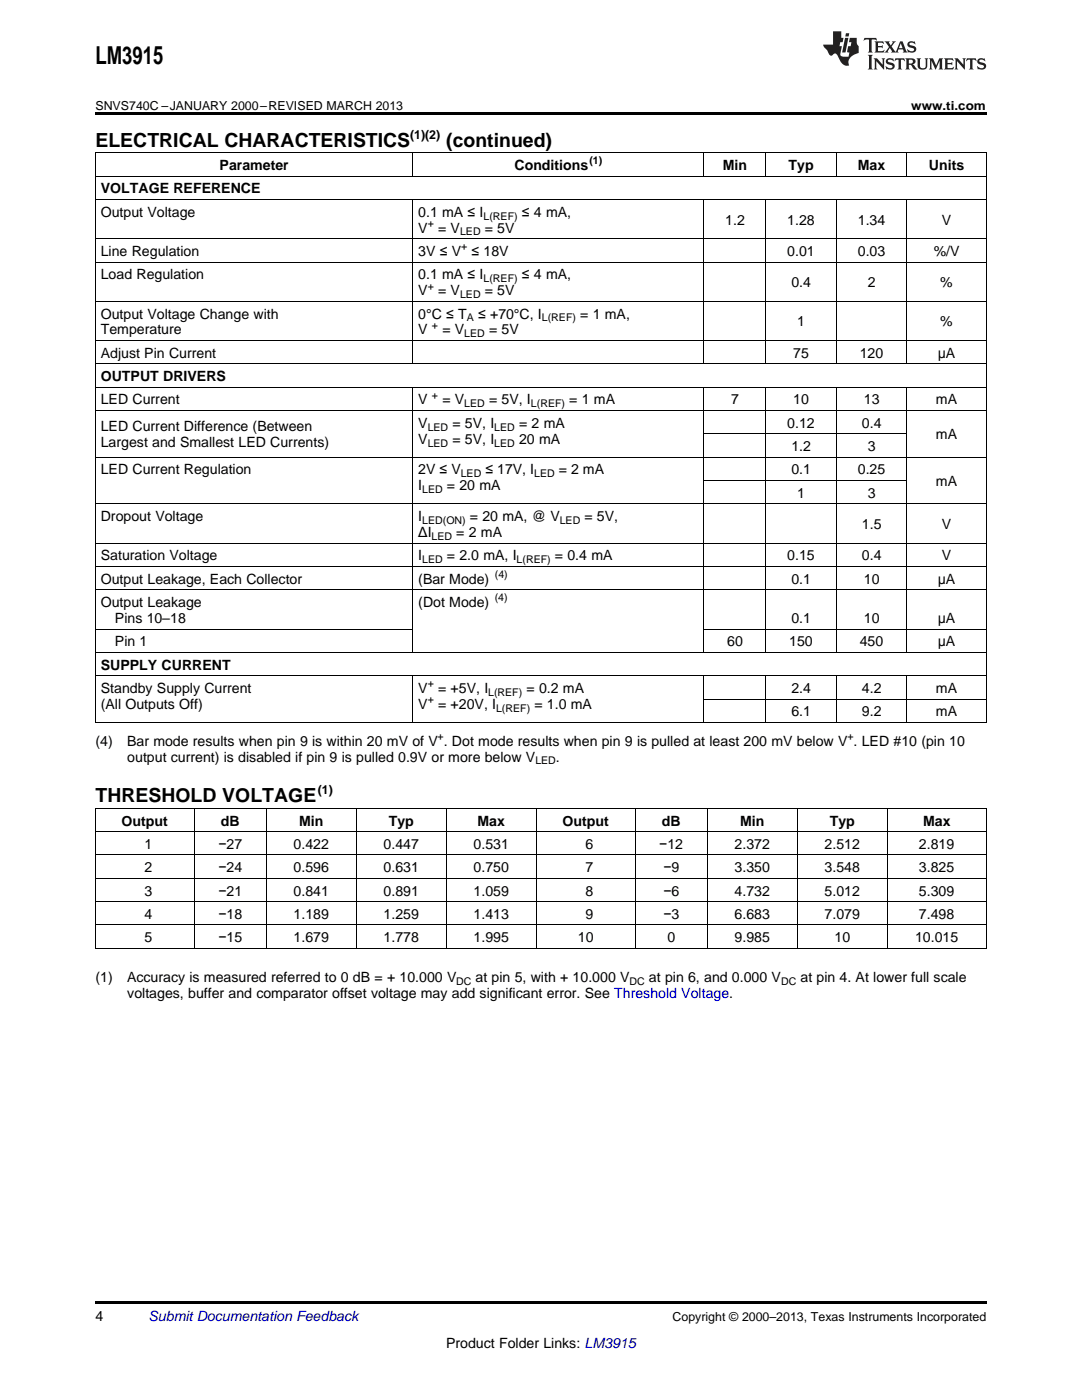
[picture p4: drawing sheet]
<svg xmlns="http://www.w3.org/2000/svg" width="216mm" height="279mm" viewBox="0 0 216 279" stroke-linecap="round" stroke-linejoin="round" font-family="sans-serif">
<defs><g id="words">
<text font-size="4.9" x="19" y="12.8">LM3915</text>
<g font-size="3.9">
<text x="19" y="29.3">ELECTRICAL CHARACTERISTICS</text>
<text x="89" y="29.3">(continued)</text>
<text x="19" y="160.1">THRESHOLD VOLTAGE</text>
</g>
<g font-size="2.8">
<text x="43.8" y="33.9">Parameter</text>
<text x="102.7" y="33.9">Conditions</text>
<text x="144.2" y="33.9">Min</text>
<text x="157.3" y="33.9">Typ</text>
<text x="171.2" y="33.9">Max</text>
<text x="185.3" y="33.9">Units</text>
<text x="20.1" y="38.6">VOLTAGE REFERENCE</text>
<text x="20.1" y="43.3">Output Voltage</text>
<text x="83.5" y="43.3">0.1 mA ≤ I</text>
<text x="83.5" y="46.4">V</text>
<text x="87.4" y="46.4">= V</text>
<text x="96.7" y="46.4">= 5V</text>
<text x="104.1" y="43.3">≤ 4 mA,</text>
<text x="144.7" y="44.8">1.2</text>
<text x="157.1" y="44.8">1.28</text>
<text x="171.2" y="44.8">1.34</text>
<text x="187.9" y="44.8">V</text>
<text x="20.1" y="51.1">Line Regulation</text>
<text x="83.5" y="51.1">3V ≤ V</text>
<text x="94.1" y="51.1">≤ 18V</text>
<text x="157.1" y="51.1">0.01</text>
<text x="171.2" y="51.1">0.03</text>
<text x="186.3" y="51.1">%/V</text>
<text x="20.1" y="55.7">Load Regulation</text>
<text x="83.5" y="55.7">0.1 mA ≤ I</text>
<text x="83.5" y="58.9">V</text>
<text x="87.4" y="58.9">= V</text>
<text x="96.7" y="58.9">= 5V</text>
<text x="104.1" y="55.7">≤ 4 mA,</text>
<text x="157.9" y="57.3">0.4</text>
<text x="173.1" y="57.3">2</text>
<text x="187.6" y="57.3">%</text>
<text x="20.1" y="63.6">Output Voltage Change with</text>
<text x="83.5" y="63.6">0°C ≤ T</text>
<text x="95.4" y="63.6">≤ +70°C, I</text>
<text x="115.8" y="63.6">= 1 mA,</text>
<text x="159.1" y="65.2">1</text>
<text x="187.6" y="65.2">%</text>
<text x="20.1" y="66.7">Temperature</text>
<text x="20.1" y="71.4">Adjust Pin Current</text>
<text x="83.5" y="66.7">V</text>
<text x="88.3" y="66.7">= V</text>
<text x="97.6" y="66.7">= 5V</text>
<text x="158.3" y="71.4">75</text>
<text x="171.6" y="71.4">120</text>
<text x="187.1" y="71.4">μA</text>
<text x="20.1" y="76.1">OUTPUT DRIVERS</text>
<text x="20.1" y="80.7">LED Current</text>
<text x="83.5" y="80.7">V</text>
<text x="88.3" y="80.7">= V</text>
<text x="97.6" y="80.7">= 5V, I</text>
<text x="113.6" y="80.7">= 1 mA</text>
<text x="145.9" y="80.7">7</text>
<text x="158.3" y="80.7">10</text>
<text x="172.4" y="80.7">13</text>
<text x="186.8" y="80.7">mA</text>
<text x="20.1" y="86.1">LED Current Difference (Between</text>
<text x="20.1" y="89.3">Largest and Smallest LED Currents)</text>
<text x="83.5" y="85.4">V</text>
<text x="83.5" y="88.5">V</text>
<text x="90.3" y="85.4">= 5V, I</text>
<text x="90.3" y="88.5">= 5V, I</text>
<text x="103.6" y="85.4">= 2 mA</text>
<text x="103.6" y="88.5">20 mA</text>
<text x="157.1" y="85.4">0.12</text>
<text x="172" y="85.4">0.4</text>
<text x="186.8" y="87.7">mA</text>
<text x="20.1" y="94.7">LED Current Regulation</text>
<text x="83.5" y="94.7">2V ≤ V</text>
<text x="96.9" y="94.7">≤ 17V, I</text>
<text x="111.5" y="94.7">= 2 mA</text>
<text x="157.9" y="90">1.2</text>
<text x="157.9" y="94.7">0.1</text>
<text x="171.2" y="94.7">0.25</text>
<text x="173.1" y="90">3</text>
<text x="83.5" y="97.9">I</text>
<text x="89.2" y="97.9">= 20 mA</text>
<text x="159.1" y="99.3">1</text>
<text x="173.1" y="99.3">3</text>
<text x="186.8" y="97">mA</text>
<text x="20.1" y="104">Dropout Voltage</text>
<text x="83.5" y="104">I</text>
<text x="83.5" y="107.2">ΔI</text>
<text x="91.1" y="107.2">= 2 mA</text>
<text x="93.8" y="104">= 20 mA, @ V</text>
<text x="116.6" y="104">= 5V,</text>
<text x="172" y="105.6">1.5</text>
<text x="187.9" y="105.6">V</text>
<text x="20.1" y="111.8">Saturation Voltage</text>
<text x="83.5" y="111.8">I</text>
<text x="89.2" y="111.8">= 2.0 mA, I</text>
<text x="110.7" y="111.8">= 0.4 mA</text>
<text x="157.1" y="111.8">0.15</text>
<text x="172" y="111.8">0.4</text>
<text x="187.9" y="111.8">V</text>
<text x="20.1" y="116.5">Output Leakage, Each Collector</text>
<text x="83.5" y="116.5">(Bar Mode)</text>
<text x="157.9" y="116.5">0.1</text>
<text x="172.4" y="116.5">10</text>
<text x="187.1" y="116.5">μA</text>
<text x="20.1" y="121.1">Output Leakage</text>
<text x="22.9" y="124.3">Pins 10–18</text>
<text x="83.5" y="121.1">(Dot Mode)</text>
<text x="157.9" y="124.3">0.1</text>
<text x="172.4" y="124.3">10</text>
<text x="187.1" y="124.3">μA</text>
<text x="22.9" y="129">Pin 1</text>
<text x="145.1" y="129">60</text>
<text x="157.5" y="129">150</text>
<text x="171.6" y="129">450</text>
<text x="187.1" y="129">μA</text>
<text x="20.1" y="133.6">SUPPLY CURRENT</text>
<text x="20.1" y="138.3">Standby Supply Current</text>
<text x="20.1" y="141.5">(All Outputs Off)</text>
<text x="83.5" y="138.3">V</text>
<text x="83.5" y="141.5">V</text>
<text x="87.4" y="138.3">= +5V, I</text>
<text x="87.4" y="141.5">= +20V, I</text>
<text x="105.1" y="138.3">= 0.2 mA</text>
<text x="106.6" y="141.5">= 1.0 mA</text>
<text x="157.9" y="138.3">2.4</text>
<text x="157.9" y="142.9">6.1</text>
<text x="172" y="138.3">4.2</text>
<text x="172" y="142.9">9.2</text>
<text x="186.8" y="138.3">mA</text>
<text x="186.8" y="142.9">mA</text>
<text x="19" y="148.8">(4)</text>
<text x="25.4" y="148.8">Bar mode results when pin 9 is within 20 mV of V . Dot mode results when pin 9 is pulled at least 200 mV below V . LED #10 (pin 10</text>
<text x="25.4" y="152">output current) is disabled if pin 9 is pulled 0.9V or more below V</text>
<text x="110.9" y="152">.</text>
<text x="24.3" y="164.7">Output</text>
<text x="44.1" y="164.7">dB</text>
<text x="59.7" y="164.7">Min</text>
<text x="77.6" y="164.7">Typ</text>
<text x="95.3" y="164.7">Max</text>
<text x="112.3" y="164.7">Output</text>
<text x="132.1" y="164.7">dB</text>
<text x="147.7" y="164.7">Min</text>
<text x="165.6" y="164.7">Typ</text>
<text x="184.2" y="164.7">Max</text>
<text x="28.8" y="169.4">1</text>
<text x="43.6" y="169.4">−27</text>
<text x="58.6" y="169.4">0.422</text>
<text x="76.6" y="169.4">0.447</text>
<text x="94.5" y="169.4">0.531</text>
<text x="116.8" y="169.4">6</text>
<text x="131.6" y="169.4">−12</text>
<text x="146.6" y="169.4">2.372</text>
<text x="164.5" y="169.4">2.512</text>
<text x="183.4" y="169.4">2.819</text>
<text x="28.8" y="174.1">2</text>
<text x="28.8" y="178.7">3</text>
<text x="43.6" y="174.1">−24</text>
<text x="43.6" y="178.7">−21</text>
<text x="58.6" y="174.1">0.596</text>
<text x="58.6" y="178.7">0.841</text>
<text x="76.6" y="174.1">0.631</text>
<text x="76.6" y="178.7">0.891</text>
<text x="94.5" y="174.1">0.750</text>
<text x="94.5" y="178.7">1.059</text>
<text x="116.8" y="174.1">7</text>
<text x="116.8" y="178.7">8</text>
<text x="132.4" y="174.1">−9</text>
<text x="132.4" y="178.7">−6</text>
<text x="146.6" y="174.1">3.350</text>
<text x="146.6" y="178.7">4.732</text>
<text x="164.5" y="174.1">3.548</text>
<text x="164.5" y="178.7">5.012</text>
<text x="183.4" y="174.1">3.825</text>
<text x="183.4" y="178.7">5.309</text>
<text x="28.8" y="183.4">4</text>
<text x="43.6" y="183.4">−18</text>
<text x="58.6" y="183.4">1.189</text>
<text x="76.6" y="183.4">1.259</text>
<text x="94.5" y="183.4">1.413</text>
<text x="116.8" y="183.4">9</text>
<text x="132.4" y="183.4">−3</text>
<text x="146.6" y="183.4">6.683</text>
<text x="164.5" y="183.4">7.079</text>
<text x="183.4" y="183.4">7.498</text>
<text x="28.8" y="188">5</text>
<text x="43.6" y="188">−15</text>
<text x="58.6" y="188">1.679</text>
<text x="76.6" y="188">1.778</text>
<text x="94.5" y="188">1.995</text>
<text x="115.3" y="188">10</text>
<text x="133.2" y="188">0</text>
<text x="146.6" y="188">9.985</text>
<text x="166.5" y="188">10</text>
<text x="182.6" y="188">10.015</text>
<text x="19" y="196">(1)</text>
<text x="25.4" y="196">Accuracy is measured referred to 0 dB = + 10.000 V</text>
<text x="94.9" y="196">at pin 5, with + 10.000 V</text>
<text x="129.5" y="196">at pin 6, and 0.000 V</text>
<text x="159.7" y="196">at pin 4. At lower full scale</text>
<text x="25.4" y="199.2">voltages, buffer and comparator offset voltage may add significant error. See Threshold Voltage.</text>
<text x="19" y="263.6">4</text>
<text x="89" y="269">Product Folder Links: LM3915</text>
</g>
<text font-size="2.8" fill="#0000c8" x="29.6" y="263.6">Submit Documentation Feedback</text>
<g font-size="2.5">
<text x="19" y="21.9">SNVS740C –JANUARY 2000–REVISED MARCH 2013</text>
<text x="181.8" y="21.9">www.ti.com</text>
<text x="81.8" y="27.7">(1)(2)</text>
<text x="63.4" y="158.5">(1)</text>
<text x="134.2" y="263.6">Copyright © 2000–2013, Texas Instruments Incorporated</text>
</g>
<g font-size="2.1">
<text x="117.6" y="32.8">(1)</text>
<text x="85.3" y="45.3">+</text>
<text x="91.8" y="47">LED</text>
<text x="96.5" y="43.8">L(REF)</text>
<text x="92" y="50">+</text>
<text x="85.3" y="57.8">+</text>
<text x="91.8" y="59.5">LED</text>
<text x="96.5" y="56.3">L(REF)</text>
<text x="86.2" y="65.6">+</text>
<text x="93.1" y="64.1">A</text>
<text x="108.1" y="64.1">L(REF)</text>
<text x="92.6" y="67.3">LED</text>
<text x="86.2" y="79.6">+</text>
<text x="92.6" y="81.3">LED</text>
<text x="105.9" y="81.3">L(REF)</text>
<text x="85.3" y="85.9">LED</text>
<text x="85.3" y="89.1">LED</text>
<text x="98.6" y="85.9">LED</text>
<text x="98.6" y="89.1">LED</text>
<text x="91.9" y="95.2">LED</text>
<text x="106.6" y="95.2">LED</text>
<text x="84.2" y="98.4">LED</text>
<text x="84.2" y="104.6">LED(ON)</text>
<text x="86.1" y="107.7">LED</text>
<text x="111.7" y="104.6">LED</text>
<text x="84.2" y="112.4">LED</text>
<text x="103.1" y="112.4">L(REF)</text>
<text x="98.7" y="115.4">(4)</text>
<text x="98.7" y="120">(4)</text>
<text x="85.3" y="137.2">+</text>
<text x="85.3" y="140.3">+</text>
<text x="97.4" y="138.9">L(REF)</text>
<text x="99" y="142">L(REF)</text>
<text x="87.3" y="147.7">+</text>
<text x="169.1" y="147.7">+</text>
<text x="106.8" y="152.5">LED</text>
<text x="91" y="196.6">DC</text>
<text x="125.6" y="196.6">DC</text>
<text x="155.8" y="196.6">DC</text>
</g>
</g></defs>
<path d="M19 22.5h177.8v.5h-177.8zM19 259.7h177.8v.5h-177.8z" fill="#000"/>
<g fill="none" stroke="#000" stroke-width=".2">
<path d="M19 39.8h177.8M19 35.2h177.8M19 30.5h177.8M19.1 30.6v113.6M82.4 30.6v4.6M82.4 39.9v32.8M140.5 30.6v4.6M140.5 39.9v32.8M152.8 30.6v4.6M152.8 39.9v32.8M166.8 30.6v4.6M166.8 39.9v32.8"/>
<path d="M180.9 30.6v4.6M180.9 39.9v32.8M196.8 30.6v113.6M19 52.3h177.8M19 47.6h177.8M19 77.3h177.8M19 72.6h177.8M19 68h177.8M19 60.1h177.8M82.4 77.3v52.9M140.5 77.3v52.9M152.8 77.3v52.9"/>
<path d="M166.8 77.3v52.9M180.9 77.3v52.9M19 91.2h177.8M19 81.9h177.8M140.5 95.9h40.5M140.5 86.6h40.5M19 117.7h177.8M19 113h177.8M19 108.4h177.8M19 100.6h177.8M19 134.8h177.8M19 130.2h177.8"/>
<path d="M19 125.5h63.4M82.4 134.9v9.3M140.5 134.9v9.3M140.5 139.5h56.3M140.5 125.5h56.3M152.8 134.9v9.3M166.8 134.9v9.3M180.9 134.9v9.3M19 144.2h177.8M19 179.9h177.8M19 175.3h177.8M19 170.6h177.8"/>
<path d="M19 166h177.8M19 161.3h177.8M19.1 161.4v27.9M38.8 161.4v27.9M53.1 161.4v27.9M71.1 161.4v27.9M89 161.4v27.9M107 161.4v27.9M126.7 161.4v27.9M141.1 161.4v27.9M159 161.4v27.9M177 161.4v27.9"/>
<path d="M196.8 161.4v27.9M19 189.2h177.8M19 184.6h177.8"/>
</g>
<g fill="#231f20">
<path d="M172.5 7.6l-.1 .5 .4-.2h.6v.1v2.1l-.2 .4h.9l-.2-.4v-2.1l.1-.1h.5l.5 .2-.2-.5zM174.5 8.3l.2 .3v1.5l-.2 .4h1.8l.2-.6a1.04 1.04 0 0 1-1.3 .2v-.7h.6l.3 .2v-.6l-.3 .2h-.6v-.6l.8-.1 .4 .3-.2-.5zM176.5 8.3l.9 1.1-.9 1.1h.8l-.2-.2 .4-.7 .5 .7-.2 .2h1.5l-.2-.2 .2-.4h.9l.1 .4-.2 .2h1l-.3-.3-.7-1.9h-.5l-.9 2-.8-1 .9-1h-.8l.1 .3-.4 .5-.3-.6 .1-.2zM179.7 8.6l.4 1h-.7zM181.3 8.4a.63 .63 0 0 0-.2 .7 .63 .63 0 0 0 .6 .4l.6 .2 .1 .2a.75 .75 0 0 1-.7 .4 .75 .75 0 0 1-.6-.5l.1 .7 .1-.1a1.11 1.11 0 0 0 1.5-.6 1.13 1.13 0 0 0-1.2-.8l-.1-.4a1.04 1.04 0 0 1 1.2 .2l-.2-.5-.2 .1-.4-.2zM173.2 10.9l.2 .4v2.2l-.2 .4h1l-.3-.4v-2.2l.3-.4zM174.3 11.6l.3 .4v1.5l-.3 .4h.8l-.2-.4v-1.3l1.5 1.7v-1.9l.2-.4h-.7l.2 .4v.9l-1.1-1.3zM177 11.8a.62 .62 0 0 0-.2 .7 .62 .62 0 0 0 .6 .4l.6 .1 .1 .3a.76 .76 0 0 1-.7 .3 .76 .76 0 0 1-.7-.4l.2 .7 .1-.1a1.11 1.11 0 0 0 1.5-.6 1.13 1.13 0 0 0-1.2-.8l-.1-.4a1.04 1.04 0 0 1 1.2 .2l-.2-.6-.2 .1-.5-.1zM178.7 11.6l-.2 .6a.61 .61 0 0 1 .8-.3v1.6l-.2 .4h.9l-.2-.4v-1.6a.63 .63 0 0 1 .7 .3l-.1-.6zM180.6 11.6l.3 .4v1.5l-.3 .4h1l-.2-.2-.1-.8 .6 .2a.76 .76 0 0 0 1.2 .7l-1-1a.58 .58 0 0 0 .6-.5 .58 .58 0 0 0-.5-.6zM181.4 11.9h.1a.45 .45 0 0 1 .5 .1 .45 .45 0 0 1 .1 .5l-.8 .2zM182.9 11.6l.2 .2a2.17 2.17 0 0 0 .3 1.9 .99 .99 0 0 0 1.6-.6v-1.1l.2-.4h-.7l.2 .2a1.92 1.92 0 0 1-.2 1.8 .6 .6 0 0 1-.9-.5v-1.1l.2-.4zM185.4 11.6l.2 .4v1.5l-.2 .4h.7l-.2-.4v-1.4l.8 1.8 .8-1.8v1.4l-.2 .4h.9l-.2-.4v-1.5l.2-.4h-.8l-.6 1.5-.6-1.5zM188.4 11.6l.2 .4v1.5l-.2 .4h1.8l.1-.6a1.04 1.04 0 0 1-1.2 .1v-.6h.5l.4 .2v-.6l-.4 .2h-.5v-.7h.8l.3 .3-.1-.6zM190.5 11.6l.2 .4v1.5l-.2 .4h.7l-.2-.4v-1.3l1.5 1.7v-1.9l.2-.4h-.7l.2 .4v.9l-1.1-1.3zM192.9 11.6l-.1 .6a.61 .61 0 0 1 .7-.3l.1 1.6-.3 .4h1l-.3-.4 .1-1.6a.63 .63 0 0 1 .7 .3l-.1-.6zM195.2 11.8a.62 .62 0 0 0-.2 .7 .62 .62 0 0 0 .6 .4l.6 .1 .1 .3a.76 .76 0 0 1-.7 .3 .76 .76 0 0 1-.6-.4l.1 .7 .1-.1a1.11 1.11 0 0 0 1.6-.6 1.13 1.13 0 0 0-1.3-.8l-.1-.4a1.04 1.04 0 0 1 1.2 .2l-.1-.6-.2 .1-.5-.1z"/>
<path d="M166.2 6.3v2.6h-1.9v.4l.8 .9a.91 .91 0 0 0 1 .8 .56 .56 0 0 1 .5-.3 .56 .56 0 0 1 .5 .3l.4 .8a1.53 1.53 0 0 0 1.9 1.2 1.54 1.54 0 0 1 1-2.1l.9-.3v-1.4a1.52 1.52 0 0 1-.4-1.6h-1.3l-.2 .8h.5l-.2 .8h-.5l-.1 1v.2l.4 .1-.2 .8a1.93 1.93 0 0 1-1.6-.3l.3-1.8h-.5l.2-.8h.4l.2-.8h-.4v-1.3zM168.6 7.6l-.6 2.9h.7l.6-2.9zM168.8 6.6l-.1 .7h.6l.2-.7z"/>
</g>
<use href="#words"/>
</svg>
